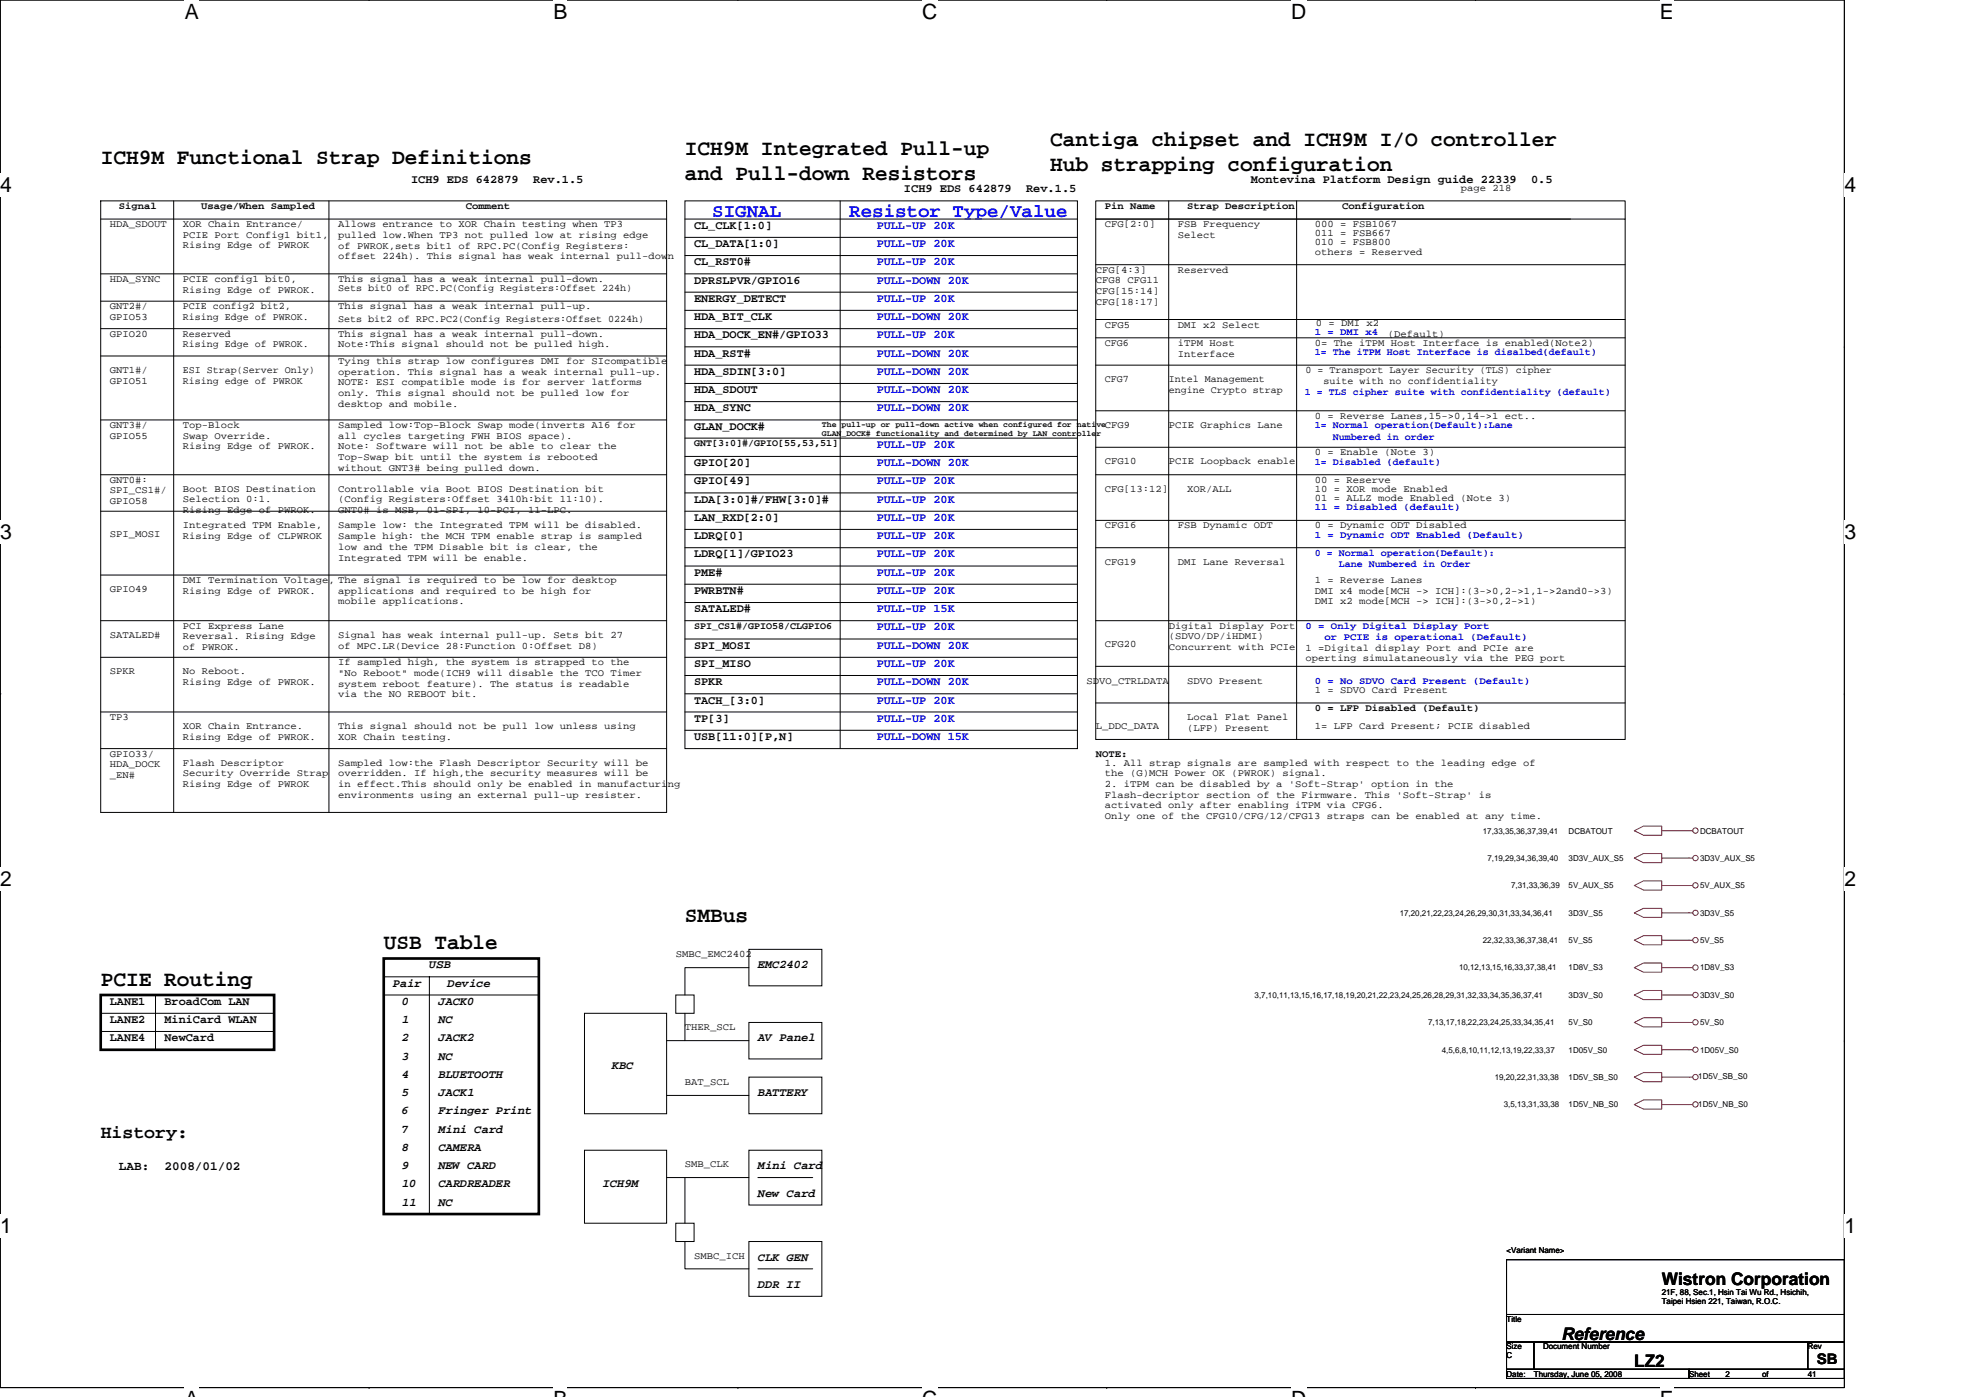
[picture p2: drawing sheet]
<svg xmlns="http://www.w3.org/2000/svg" width="297mm" height="210mm" viewBox="0 0 297 210" stroke-linecap="round" stroke-linejoin="round" font-family="sans-serif">
<defs><g id="words">
<g font-size="3.3">
<text x="102.9" y="23.3">ICH9M Integrated Pull-up</text>
<text x="157.8" y="21.9">Cantiga chipset and ICH9M I/O controller</text>
<text x="15.1" y="24.7">ICH9M Functional Strap Definitions</text>
<text x="102.9" y="27.1">and Pull-down Resistors</text>
<text x="157.8" y="25.7">Hub strapping configuration</text>
<text x="57.7" y="142.7">USB Table</text>
<text x="102.9" y="138.5">SMBus</text>
<text x="15.1" y="148.1">PCIE Routing</text>
</g>
<g font-size="3.2">
<text x="27.7" y="2.8">A</text>
<text x="83.2" y="2.8">B</text>
<text x="138.6" y="2.8">C</text>
<text x="194" y="2.8">D</text>
<text x="249.4" y="2.8">E</text>
<text x="0" y="28.9">4</text>
<text x="277.1" y="28.9">4</text>
<text x="0" y="81">3</text>
<text x="277.1" y="81">3</text>
<text x="0" y="133.1">2</text>
<text x="277.1" y="133.1">2</text>
<text x="0" y="185.2">1</text>
<text x="277.1" y="185.2">1</text>
</g>
<g font-size="2.9" fill="#00f">
<text x="107" y="32.6">SIGNAL</text>
<text x="127.6" y="32.6">Resistor Type/Value</text>
</g>
<text font-size="2.7" x="15.1" y="171">History:</text>
<g font-size="2.6">
<text x="249.7" y="193.1">Wistron Corporation</text>
<text x="234.6" y="201.3">Reference</text>
<text x="245.6" y="205.4">LZ2</text>
</g>
<text font-size="2.2" x="273" y="205">SB</text>
<g font-size="1.9">
<text x="17.9" y="175.8">LAB:</text>
<text x="24.7" y="175.8">2008/01/02</text>
</g>
<g font-size="1.8">
<text x="61.8" y="27.5">ICH9 EDS 642879</text>
<text x="80.1" y="27.5">Rev.1.5</text>
<text x="135.8" y="28.9">ICH9 EDS 642879</text>
<text x="154.2" y="28.9">Rev.1.5</text>
<text x="188" y="27.5">Montevina Platform Design guide 22339</text>
<text x="230" y="27.5">0.5</text>
<text x="104.3" y="34.4">CL_CLK[1:0]</text>
<text x="104.3" y="37.1">CL_DATA[1:0]</text>
<text x="104.3" y="39.9">CL_RST0#</text>
<text x="104.3" y="42.6">DPRSLPVR/GPIO16</text>
<text x="104.3" y="45.4">ENERGY_DETECT</text>
<text x="104.3" y="50.8">HDA_DOCK_EN#/GPIO33</text>
<text x="104.3" y="48.1">HDA_BIT_CLK</text>
<text x="104.3" y="53.6">HDA_RST#</text>
<text x="104.3" y="56.3">HDA_SDIN[3:0]</text>
<text x="104.3" y="59.1">HDA_SDOUT</text>
<text x="104.3" y="61.8">HDA_SYNC</text>
<text x="104.3" y="64.6">GLAN_DOCK#</text>
<text x="104.3" y="70">GPIO[20]</text>
<text x="104.3" y="72.8">GPIO[49]</text>
<text x="104.3" y="75.5">LDA[3:0]#/FHW[3:0]#</text>
<text x="104.3" y="81">LDRQ[0]</text>
<text x="104.3" y="78.3">LAN_RXD[2:0]</text>
<text x="104.3" y="83.8">LDRQ[1]/GPIO23</text>
<text x="104.3" y="86.5">PME#</text>
<text x="104.3" y="89.2">PWRBTN#</text>
<text x="104.3" y="92">SATALED#</text>
<text x="104.3" y="97.5">SPI_MOSI</text>
<text x="104.3" y="100.2">SPI_MISO</text>
<text x="104.3" y="103">SPKR</text>
<text x="104.3" y="105.7">TACH_[3:0]</text>
<text x="104.3" y="108.4">TP[3]</text>
<text x="104.3" y="111.2">USB[11:0][P,N]</text>
<text x="59" y="148.3">Pair</text>
<text x="64.5" y="145.5">USB</text>
<text x="67.2" y="148.3">Device</text>
<text x="113.9" y="145.5">EMC2402</text>
<text x="16.5" y="153.7">LANE2</text>
<text x="16.5" y="151">LANE1</text>
<text x="24.7" y="151">BroadCom LAN</text>
<text x="24.7" y="153.7">MiniCard WLAN</text>
<text x="60.4" y="151">0</text>
<text x="60.4" y="153.7">1</text>
<text x="65.9" y="151">JACK0</text>
<text x="65.9" y="153.7">NC</text>
<text x="16.5" y="156.4">LANE4</text>
<text x="24.7" y="156.4">NewCard</text>
<text x="60.4" y="162">4</text>
<text x="60.4" y="156.5">2</text>
<text x="60.4" y="159.2">3</text>
<text x="65.9" y="162">BLUETOOTH</text>
<text x="65.9" y="159.2">NC</text>
<text x="65.9" y="156.5">JACK2</text>
<text x="91.9" y="160.6">KBC</text>
<text x="113.9" y="156.5">AV Panel</text>
<text x="60.4" y="164.7">5</text>
<text x="60.4" y="167.4">6</text>
<text x="65.9" y="167.4">Fringer Print</text>
<text x="65.9" y="164.7">JACK1</text>
<text x="113.9" y="164.7">BATTERY</text>
<text x="60.4" y="172.9">8</text>
<text x="60.4" y="170.2">7</text>
<text x="65.9" y="172.9">CAMERA</text>
<text x="65.9" y="170.2">Mini Card</text>
<text x="60.4" y="175.7">9</text>
<text x="60.4" y="178.4">10</text>
<text x="65.9" y="178.4">CARDREADER</text>
<text x="65.9" y="175.7">NEW CARD</text>
<text x="90.6" y="178.4">ICH9M</text>
<text x="113.9" y="175.7">Mini Card</text>
<text x="113.9" y="179.8">New Card</text>
<text x="60.4" y="181.2">11</text>
<text x="65.9" y="181.2">NC</text>
<text x="113.9" y="189.4">CLK GEN</text>
<text x="113.9" y="193.5">DDR II</text>
</g>
<g font-size="1.8" fill="#00f">
<text x="131.7" y="34.4">PULL-UP 20K</text>
<text x="131.7" y="39.9">PULL-UP 20K</text>
<text x="131.7" y="37.1">PULL-UP 20K</text>
<text x="131.7" y="42.6">PULL-DOWN 20K</text>
<text x="131.7" y="45.4">PULL-UP 20K</text>
<text x="131.7" y="50.8">PULL-UP 20K</text>
<text x="131.7" y="53.6">PULL-DOWN 20K</text>
<text x="131.7" y="48.1">PULL-DOWN 20K</text>
<text x="131.7" y="56.3">PULL-DOWN 20K</text>
<text x="131.7" y="59.1">PULL-DOWN 20K</text>
<text x="131.7" y="61.8">PULL-DOWN 20K</text>
<text x="131.7" y="67.3">PULL-UP 20K</text>
<text x="131.7" y="70">PULL-DOWN 20K</text>
<text x="131.7" y="72.8">PULL-UP 20K</text>
<text x="131.7" y="75.5">PULL-UP 20K</text>
<text x="131.7" y="78.3">PULL-UP 20K</text>
<text x="131.7" y="83.8">PULL-UP 20K</text>
<text x="131.7" y="81">PULL-UP 20K</text>
<text x="131.7" y="86.5">PULL-UP 20K</text>
<text x="131.7" y="89.2">PULL-UP 20K</text>
<text x="131.7" y="92">PULL-UP 15K</text>
<text x="131.7" y="94.7">PULL-UP 20K</text>
<text x="131.7" y="100.2">PULL-UP 20K</text>
<text x="131.7" y="97.5">PULL-DOWN 20K</text>
<text x="131.7" y="103">PULL-DOWN 20K</text>
<text x="131.7" y="105.7">PULL-UP 20K</text>
<text x="131.7" y="111.2">PULL-DOWN 15K</text>
<text x="131.7" y="108.4">PULL-UP 20K</text>
</g>
<g font-size="1.5">
<text x="219.5" y="28.6">page 218</text>
<text x="16.5" y="34.1">HDA_SDOUT</text>
<text x="17.9" y="31.4">Signal</text>
<text x="27.5" y="34.1">XOR Chain Entrance/</text>
<text x="27.5" y="35.7">PCIE Port Config1 bit1,</text>
<text x="30.2" y="31.4">Usage/When Sampled</text>
<text x="50.8" y="34.1">Allows entrance to XOR Chain testing when TP3</text>
<text x="50.8" y="35.7">pulled low.When TP3 not pulled low at rising edge</text>
<text x="70" y="31.4">Comment</text>
<text x="166" y="34.1">CFG[2:0]</text>
<text x="166" y="31.4">Pin Name</text>
<text x="177" y="34.1">FSB Frequency</text>
<text x="177" y="35.7">Select</text>
<text x="178.3" y="31.4">Strap Description</text>
<text x="197.5" y="34.1">000 = FSB1067</text>
<text x="197.5" y="35.5">011 = FSB667</text>
<text x="201.7" y="31.4">Configuration</text>
<text x="27.5" y="37.3">Rising Edge of PWROK</text>
<text x="50.8" y="37.3">of PWROK,sets bit1 of RPC.PC(Config Registers:</text>
<text x="50.8" y="38.9">offset 224h). This signal has weak internal pull-down</text>
<text x="164.6" y="41">CFG[4:3]</text>
<text x="177" y="41">Reserved</text>
<text x="197.5" y="36.9">010 = FSB800</text>
<text x="197.5" y="38.2">others = Reserved</text>
<text x="16.5" y="46.5">GNT2#/</text>
<text x="16.5" y="42.4">HDA_SYNC</text>
<text x="27.5" y="46.5">PCIE config2 bit2,</text>
<text x="27.5" y="42.4">PCIE config1 bit0,</text>
<text x="27.5" y="44">Rising Edge of PWROK.</text>
<text x="50.8" y="46.5">This signal has a weak internal pull-up.</text>
<text x="50.8" y="43.7">Sets bit0 of RPC.PC(Config Registers:Offset 224h)</text>
<text x="50.8" y="42.4">This signal has a weak internal pull-down.</text>
<text x="164.6" y="42.6">CFG8 CFG11</text>
<text x="164.6" y="44.2">CFG[15:14]</text>
<text x="164.6" y="45.8">CFG[18:17]</text>
<text x="16.5" y="48.1">GPIO53</text>
<text x="16.5" y="50.6">GPIO20</text>
<text x="27.5" y="50.6">Reserved</text>
<text x="27.5" y="52.2">Rising Edge of PWROK.</text>
<text x="27.5" y="48.1">Rising Edge of PWROK.</text>
<text x="50.8" y="50.6">This signal has a weak internal pull-down.</text>
<text x="50.8" y="52.2">Note:This signal should not be pulled high.</text>
<text x="50.8" y="48.4">Sets bit2 of RPC.PC2(Config Registers:Offset 0224h)</text>
<text x="166" y="52">CFG6</text>
<text x="166" y="49.2">CFG5</text>
<text x="177" y="49.2">DMI x2 Select</text>
<text x="177" y="52">iTPM Host</text>
<text x="177" y="53.6">Interface</text>
<text x="197.5" y="52">0= The iTPM Host Interface is enabled(Note2)</text>
<text x="197.7" y="48.9">0 = DMI x2</text>
<text x="208.5" y="50.6">(Default)</text>
<text x="16.5" y="56.1">GNT1#/</text>
<text x="16.5" y="57.7">GPIO51</text>
<text x="27.5" y="56.1">ESI Strap(Server Only)</text>
<text x="27.5" y="57.7">Rising edge of PWROK</text>
<text x="50.8" y="54.7">Tying this strap low configures DMI for SIcompatible</text>
<text x="50.8" y="56.3">operation. This signal has a weak internal pull-up.</text>
<text x="50.8" y="57.9">NOTE: ESI compatible mode is for server latforms</text>
<text x="50.8" y="59.5">only. This signal should not be pulled low for</text>
<text x="166" y="57.4">CFG7</text>
<text x="175.6" y="57.4">Intel Management</text>
<text x="175.6" y="59.1">engine Crypto strap</text>
<text x="196.2" y="56.1">0 = Transport Layer Security (TLS) cipher</text>
<text x="198.9" y="57.7">suite with no confidentiality</text>
<text x="16.5" y="64.3">GNT3#/</text>
<text x="16.5" y="65.9">GPIO55</text>
<text x="27.5" y="64.3">Top-Block</text>
<text x="27.5" y="65.9">Swap Override.</text>
<text x="50.8" y="64.3">Sampled low:Top-Block Swap mode(inverts A16 for</text>
<text x="50.8" y="65.9">all cycles targeting FWH BIOS space).</text>
<text x="50.8" y="61.1">desktop and mobile.</text>
<text x="166" y="64.3">CFG9</text>
<text x="175.6" y="64.3">PCIE Graphics Lane</text>
<text x="197.5" y="62.9">0 = Reverse Lanes,15-&gt;0,14-&gt;1 ect..</text>
<text x="27.5" y="67.5">Rising Edge of PWROK.</text>
<text x="50.8" y="67.5">Note: Software will not be able to clear the</text>
<text x="50.8" y="69.1">Top-Swap bit until the system is rebooted</text>
<text x="50.8" y="70.7">without GNT3# being pulled down.</text>
<text x="104.3" y="67.1">GNT[3:0]#/GPIO[55,53,51]</text>
<text x="166" y="69.8">CFG10</text>
<text x="175.6" y="69.8">PCIE Loopback enable</text>
<text x="197.5" y="68.4">0 = Enable (Note 3)</text>
<text x="16.5" y="72.5">GNT0#:</text>
<text x="16.5" y="74.1">SPI_CS1#/</text>
<text x="16.5" y="75.8">GPIO58</text>
<text x="27.5" y="73.9">Boot BIOS Destination</text>
<text x="27.5" y="75.5">Selection 0:1.</text>
<text x="27.5" y="77.1">Rising Edge of PWROK.</text>
<text x="50.8" y="73.9">Controllable via Boot BIOS Destination bit</text>
<text x="50.8" y="75.5">(Config Registers:Offset 3410h:bit 11:10).</text>
<text x="50.8" y="77.1">GNT0# is MSB, 01-SPI, 10-PCI, 11-LPC.</text>
<text x="166" y="73.9">CFG[13:12]</text>
<text x="178.3" y="73.9">XOR/ALL</text>
<text x="197.5" y="72.5">00 = Reserve</text>
<text x="197.5" y="73.9">10 = XOR mode Enabled</text>
<text x="197.5" y="75.3">01 = ALLZ mode Enabled (Note 3)</text>
<text x="16.5" y="80.8">SPI_MOSI</text>
<text x="27.5" y="79.4">Integrated TPM Enable,</text>
<text x="27.5" y="81">Rising Edge of CLPWROK</text>
<text x="50.8" y="79.4">Sample low: the Integrated TPM will be disabled.</text>
<text x="50.8" y="81">Sample high: the MCH TPM enable strap is sampled</text>
<text x="50.8" y="82.6">low and the TPM Disable bit is clear, the</text>
<text x="166" y="79.4">CFG16</text>
<text x="177" y="79.4">FSB Dynamic ODT</text>
<text x="197.5" y="79.4">0 = Dynamic ODT Disabled</text>
<text x="16.5" y="89">GPIO49</text>
<text x="27.5" y="87.6">DMI Termination Voltage, The signal is required to be low for desktop</text>
<text x="27.5" y="89.2">Rising Edge of PWROK.</text>
<text x="50.8" y="84.2">Integrated TPM will be enable.</text>
<text x="50.8" y="89.2">applications and required to be high for</text>
<text x="166" y="84.9">CFG19</text>
<text x="177" y="84.9">DMI Lane Reversal</text>
<text x="197.5" y="87.6">1 = Reverse Lanes</text>
<text x="197.5" y="89.2">DMI x4 mode[MCH -&gt; ICH]:(3-&gt;0,2-&gt;1,1-&gt;2and0-&gt;3)</text>
<text x="16.5" y="95.8">SATALED#</text>
<text x="27.5" y="94.5">PCI Express Lane</text>
<text x="50.8" y="90.8">mobile applications.</text>
<text x="50.8" y="95.8">Signal has weak internal pull-up. Sets bit 27</text>
<text x="104.3" y="94.5">SPI_CS1#/GPIO58/CLGPIO6</text>
<text x="175.6" y="94.5">Digital Display Port</text>
<text x="197.5" y="90.8">DMI x2 mode[MCH -&gt; ICH]:(3-&gt;0,2-&gt;1)</text>
<text x="16.5" y="101.3">SPKR</text>
<text x="27.5" y="96.1">Reversal. Rising Edge</text>
<text x="27.5" y="97.7">of PWROK.</text>
<text x="27.5" y="101.3">No Reboot.</text>
<text x="50.8" y="100">If sampled high, the system is strapped to the</text>
<text x="50.8" y="101.6">&quot;No Reboot&quot; mode(ICH9 will disable the TCO Timer</text>
<text x="50.8" y="97.5">of MPC.LR(Device 28:Function 0:Offset D8)</text>
<text x="166" y="97.2">CFG20</text>
<text x="175.6" y="96.1">(SDVO/DP/iHDMI)</text>
<text x="175.6" y="97.7">Concurrent with PCIe</text>
<text x="196.2" y="97.8">1 =Digital display Port and PCIe are</text>
<text x="196.2" y="99.4">operting simulataneously via the PEG port</text>
<text x="27.5" y="102.9">Rising Edge of PWROK.</text>
<text x="50.8" y="103.2">system reboot feature). The status is readable</text>
<text x="50.8" y="104.8">via the NO REBOOT bit.</text>
<text x="163.3" y="102.7">SDVO_CTRLDATA</text>
<text x="178.3" y="102.7">SDVO Present</text>
<text x="197.5" y="106.9">0 = LFP Disabled (Default)</text>
<text x="197.5" y="104.1">1 = SDVO Card Present</text>
<text x="16.5" y="113.7">GPIO33/</text>
<text x="16.5" y="108.2">TP3</text>
<text x="27.5" y="109.6">XOR Chain Entrance.</text>
<text x="27.5" y="111.2">Rising Edge of PWROK.</text>
<text x="50.8" y="109.6">This signal should not be pull low unless using</text>
<text x="50.8" y="111.2">XOR Chain testing.</text>
<text x="164.6" y="109.6">L_DDC_DATA</text>
<text x="164.6" y="113.7">NOTE:</text>
<text x="178.3" y="108.2">Local Flat Panel</text>
<text x="178.3" y="109.8">(LFP) Present</text>
<text x="197.5" y="109.6">1= LFP Card Present; PCIE disabled</text>
<text x="16.5" y="115.3">HDA_DOCK</text>
<text x="16.5" y="116.9">_EN#</text>
<text x="27.5" y="115">Flash Descriptor</text>
<text x="27.5" y="116.6">Security Override Strap</text>
<text x="27.5" y="118.3">Rising Edge of PWROK</text>
<text x="50.8" y="115">Sampled low:the Flash Descriptor Security will be</text>
<text x="50.8" y="116.6">overridden. If high,the security measures will be</text>
<text x="50.8" y="118.3">in effect.This should only be enabled in manufacturing</text>
<text x="50.8" y="119.9">environments using an external pull-up resister.</text>
<text x="166" y="115">1. All strap signals are sampled with respect to the leading edge of</text>
<text x="166" y="116.6">the (G)MCH Power OK (PWROK) signal.</text>
<text x="166" y="118.3">2. iTPM can be disabled by a 'Soft-Strap' option in the</text>
<text x="166" y="119.9">Flash-decriptor section of the Firmware. This 'Soft-Strap' is</text>
<text x="166" y="121.5">activated only after enabling iTPM via CFG6.</text>
<text x="166" y="123.1">Only one of the CFG10/CFG/12/CFG13 straps can be enabled at any time.</text>
<text x="101.5" y="143.8">SMBC_EMC2402</text>
<text x="102.9" y="154.8">THER_SCL</text>
<text x="102.9" y="163">BAT_SCL</text>
<text x="102.9" y="175.4">SMB_CLK</text>
<text x="104.3" y="189.1">SMBC_ICH</text>
</g>
<g font-size="1.5" fill="#00f">
<text x="197.5" y="50.4">1 = DMI x4</text>
<text x="197.5" y="53.4">1= The iTPM Host Interface is disalbed(default)</text>
<text x="196" y="59.4">1 = TLS cipher suite with confidentiality (default)</text>
<text x="197.5" y="64.3">1= Normal operation(Default):Lane</text>
<text x="197.5" y="69.8">1= Disabled (default)</text>
<text x="200.3" y="66">Numbered in order</text>
<text x="197.5" y="76.7">11 = Disabled (default)</text>
<text x="197.5" y="80.8">1 = Dynamic ODT Enabled (Default)</text>
<text x="197.5" y="83.5">0 = Normal operation(Default):</text>
<text x="201.2" y="85.2">Lane Numbered in Order</text>
<text x="196.2" y="94.5">0 = Only Digital Display Port</text>
<text x="199" y="96.2">or PCIE is operational (Default)</text>
<text x="197.5" y="102.7">0 = No SDVO Card Present (Default)</text>
</g>
<g font-size="1.2">
<text x="123.5" y="64.1">The pull-up or pull-down active when configured for native</text>
<text x="123.5" y="65.4">GLAN_DOCK# functionality and determined by LAN controller</text>
<text x="222.8" y="125.2">17,33,35,36,37,39,41</text>
<text x="235.7" y="125.2">DCBATOUT</text>
<text x="255.4" y="125.2">DCBATOUT</text>
<text x="223.5" y="129.4">7,19,29,34,36,39,40</text>
<text x="235.7" y="129.4">3D3V_AUX_S5</text>
<text x="255.4" y="129.4">3D3V_AUX_S5</text>
<text x="210.3" y="137.6">17,20,21,22,23,24,26,29,30,31,33,34,36,41</text>
<text x="227" y="133.5">7,31,33,36,39</text>
<text x="235.7" y="133.5">5V_AUX_S5</text>
<text x="235.7" y="137.6">3D3V_S5</text>
<text x="255.4" y="133.5">5V_AUX_S5</text>
<text x="255.4" y="137.6">3D3V_S5</text>
<text x="222.8" y="141.7">22,32,33,36,37,38,41</text>
<text x="235.7" y="141.7">5V_S5</text>
<text x="255.4" y="141.7">5V_S5</text>
<text x="188.5" y="149.9">3,7,10,11,13,15,16,17,18,19,20,21,22,23,24,25,26,28,29,31,32,33,34,35,36,37,41</text>
<text x="219.2" y="145.8">10,12,13,15,16,33,37,38,41</text>
<text x="235.7" y="145.8">1D8V_S3</text>
<text x="235.7" y="149.9">3D3V_S0</text>
<text x="255.4" y="145.8">1D8V_S3</text>
<text x="255.4" y="149.9">3D3V_S0</text>
<text x="214.6" y="154.1">7,13,17,18,22,23,24,25,33,34,35,41</text>
<text x="235.7" y="154.1">5V_S0</text>
<text x="255.4" y="154.1">5V_S0</text>
<text x="216.6" y="158.2">4,5,6,8,10,11,12,13,19,22,33,37</text>
<text x="235.7" y="158.2">1D05V_S0</text>
<text x="255.4" y="158.2">1D05V_S0</text>
<text x="224.6" y="162.3">19,20,22,31,33,38</text>
<text x="226" y="166.4">3,5,13,31,33,38</text>
<text x="235.7" y="162.3">1D5V_SB_S0</text>
<text x="235.7" y="166.4">1D5V_NB_S0</text>
<text x="255.2" y="162.2">1D5V_SB_S0</text>
<text x="255.2" y="166.3">1D5V_NB_S0</text>
<text x="226.4" y="188.3">&lt;Variant Name&gt;</text>
<text x="249.7" y="194.5">21F, 88, Sec.1, Hsin Tai Wu Rd., Hsichih,</text>
<text x="249.7" y="196">Taipei Hsien 221, Taiwan, R.O.C.</text>
<text x="226.4" y="198.6">Title</text>
<text x="226.4" y="202.8">Size</text>
<text x="231.8" y="202.8">Document Number</text>
<text x="271.6" y="202.8">Rev</text>
<text x="226.4" y="204.1">C</text>
<text x="226.4" y="206.9">Date:</text>
<text x="230.5" y="206.9">Thursday, June 05, 2008</text>
<text x="253.8" y="206.9">Sheet</text>
<text x="259.3" y="206.9">2</text>
<text x="264.7" y="206.9">of</text>
<text x="271.6" y="206.9">41</text>
</g>
</g></defs>
<path d="M0 0h277.1v208.5h-277.1z" fill="none" stroke="#000" stroke-width=".15"/>
<g fill="#fff">
<path d="M27.7 0h2.2v3.5h-2.2z"/>
<path d="M27.7 208.5h2.2v1.4h-2.2z"/>
</g>
<path d="M55.5 0h.1M55.5 208.5h.1" fill="none" stroke="#000" stroke-width=".15"/>
<g fill="#fff">
<path d="M83.2 0h2.1v3.5h-2.1z"/>
<path d="M83.2 208.5h2.1v1.4h-2.1z"/>
</g>
<path d="M110.9 0h.1M110.9 208.5h.1" fill="none" stroke="#000" stroke-width=".15"/>
<g fill="#fff">
<path d="M138.6 0h2.3v3.5h-2.3z"/>
<path d="M138.6 208.5h2.3v1.4h-2.3z"/>
</g>
<path d="M166.3 0h.1M166.3 208.5h.1" fill="none" stroke="#000" stroke-width=".15"/>
<g fill="#fff">
<path d="M194 0h2.3v3.5h-2.3z"/>
<path d="M194 208.5h2.3v1.4h-2.3z"/>
</g>
<path d="M221.7 0h.1M221.7 208.5h.1" fill="none" stroke="#000" stroke-width=".15"/>
<g fill="#fff">
<path d="M249.4 0h2.1v3.5h-2.1z"/>
<path d="M249.4 208.5h2.1v1.4h-2.1z"/>
<path d="M0 26.1h1.8v3.5h-1.8z"/>
<path d="M277.1 26.1h1.8v3.5h-1.8z"/>
<path d="M0 78.2h1.8v3.5h-1.8z"/>
<path d="M277.1 78.2h1.8v3.5h-1.8z"/>
</g>
<path d="M0 52.1h.1M277.1 52.1h.1" fill="none" stroke="#000" stroke-width=".15"/>
<g fill="#fff">
<path d="M0 130.3h1.8v3.5h-1.8z"/>
<path d="M277.1 130.3h1.8v3.5h-1.8z"/>
</g>
<path d="M0 104.2h.1M277.1 104.2h.1" fill="none" stroke="#000" stroke-width=".15"/>
<g fill="#fff">
<path d="M0 182.4h1.8v3.5h-1.8z"/>
<path d="M277.1 182.4h1.8v3.5h-1.8z"/>
</g>
<g fill="none" stroke="#000" stroke-width=".15">
<path d="M15.1 30.2h85.1v91.9h-85.1zM15.1 32.9h85.1M26.1 30.2v91.9M49.4 30.2v91.9M102.9 30.2h59v82.3h-59zM102.9 32.9h59M102.9 35.7h59M102.9 38.4h59M126.2 30.2v82.3M164.6 39.8h79.6M164.6 32.9h79.6v78.2h-79.6zM175.6 30.2v80.9"/>
<path d="M194.8 30.2v80.9M236 32.9h-71.4v-2.7h79.6v2.7M15.1 49.4h85.1M15.1 53.5h85.1M15.1 41.1h85.1M15.1 45.3h85.1M102.9 54.9h59M102.9 49.4h59M102.9 41.1h59M102.9 43.9h59M102.9 46.6h59M102.9 52.1h59"/>
<path d="M102.9 57.6h59M164.6 54.9h79.6M164.6 48h79.6M164.6 50.8h79.6M15.1 76.8h85.1M15.1 71.3h85.1M15.1 63.1h85.1M102.9 76.8h59M102.9 71.3h59M102.9 60.3h59M102.9 63.1h59M102.9 65.8h59"/>
<path d="M102.9 68.6h59M102.9 74.1h59M102.9 79.5h59M164.6 78.2h79.6M164.6 67.2h79.6M164.6 71.3h79.6M164.6 61.7h79.6M15.1 86.4h85.1M15.1 93.3h85.1M15.1 98.8h85.1M102.9 93.3h59M102.9 98.8h59"/>
<path d="M102.9 82.3h59M102.9 85h59M102.9 87.8h59M102.9 90.5h59M102.9 96h59M164.6 93.3h79.6M164.6 82.3h79.6M15.1 112.5h85.1M15.1 107h85.1M102.9 107h59M102.9 101.5h59M102.9 104.2h59"/>
<path d="M102.9 109.7h59M164.6 105.6h79.6M164.6 100.1h79.6M0 156.4h.1M15.1 152.3h26.1M15.1 155h26.1M23.4 149.5v8.2M57.7 146.8h23.3M57.7 149.5h23.3M64.5 146.8v35.6M87.8 152.3h12.4v15h-12.4zM100.2 156.4h12.3"/>
<path d="M101.5 149.5h2.8v2.8h-2.8zM102.9 152.3v4.1M112.5 145.4h-9.6v4.1M112.5 153.6h11v5.5h-11zM112.5 142.6h11v5.5h-11zM277.1 156.4h.1M87.8 172.8h12.4v11h-12.4zM100.2 176.9h12.3M100.2 164.6h12.3M102.9 176.9v6.9M112.5 161.8h11v5.5h-11zM112.5 172.8h11v8.3h-11z"/>
<path d="M113.9 176.9h8.2M101.5 183.8h2.8v2.7h-2.8zM102.9 186.5v4.1h9.6M112.5 186.5h11v8.3h-11zM113.9 190.6h8.2M226.4 189.3h50.7v8.2h-50.7zM226.4 197.5h50.7v4.1h-50.7zM226.4 201.6h4.1v4.1h-4.1zM226.4 205.7h27.4v1.4h-27.4zM230.5 201.6h41.1v4.1h-41.1zM253.8 205.7h23.3v1.4h-23.3zM271.6 201.6h5.5v4.1h-5.5z"/>
</g>
<path d="M249.7 128.9h4.1M249.7 133.1h4.1M249.7 137.2h4.1M249.7 124.8h4.1M249.7 141.3h4.1M249.7 145.4h4.1M249.7 153.6h4.1M249.7 149.5h4.1M249.7 157.7h4.1M249.7 161.8h4.1M249.7 166h4.1" fill="none" stroke="#800040" stroke-width=".15"/>
<g fill="none" stroke="#f00" stroke-width=".15">
<path d="M245.6 128.9l1.3-.7h2.8v1.4h-2.8zM245.6 133.1l1.3-.7h2.8v1.3h-2.8zM245.6 137.2l1.3-.7h2.8v1.3h-2.8zM245.6 124.8l1.3-.7h2.8v1.4h-2.8zM253.8 128.9h.5M253.8 133.1h.5M253.8 137.2h.5M253.8 124.8h.5M245.6 141.3l1.3-.7h2.8v1.4h-2.8zM245.6 145.4l1.3-.7h2.8v1.4h-2.8zM245.6 149.5l1.3-.7h2.8v1.4h-2.8zM245.6 153.6l1.3-.7h2.8v1.4h-2.8z"/>
<path d="M245.6 157.7l1.3-.6h2.8v1.3h-2.8zM253.8 141.3h.5M253.8 145.4h.5M253.8 149.5h.5M253.8 153.6h.5M253.8 157.7h.5M245.6 161.8l1.3-.6h2.8v1.3h-2.8zM245.6 166l1.3-.7h2.8v1.3h-2.8zM253.8 161.8h.5M253.8 166h.5"/>
<circle cx="254.7" cy="128.9" r=".4"/>
<circle cx="254.7" cy="133" r=".4"/>
<circle cx="254.7" cy="124.8" r=".4"/>
<circle cx="254.7" cy="137.1" r=".4"/>
<circle cx="254.7" cy="149.5" r=".4"/>
<circle cx="254.7" cy="141.3" r=".4"/>
<circle cx="254.7" cy="145.4" r=".4"/>
<circle cx="254.7" cy="153.6" r=".4"/>
<circle cx="254.7" cy="157.7" r=".4"/>
<circle cx="254.7" cy="165.9" r=".4"/>
<circle cx="254.7" cy="161.8" r=".4"/>
</g>
<path d="M15.1 149.5h26.1v8.2h-26.1zM57.7 144h23.3v38.4h-23.3z" fill="none" stroke="#000" stroke-width=".4"/>
<use href="#words"/>
</svg>
